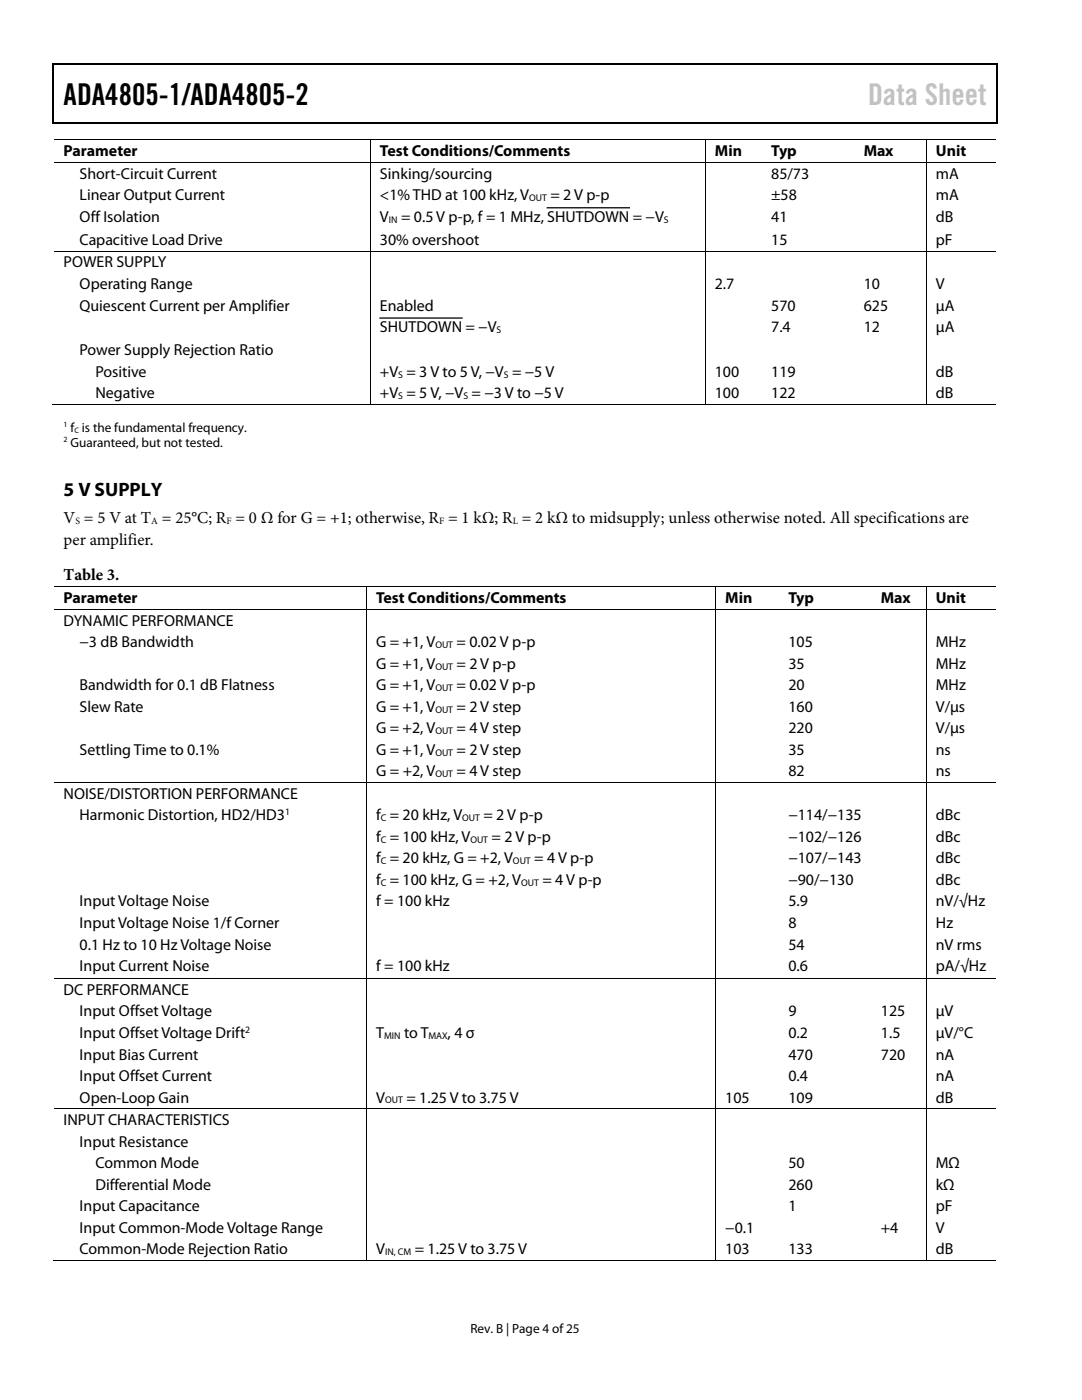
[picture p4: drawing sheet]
<svg xmlns="http://www.w3.org/2000/svg" width="216mm" height="279mm" viewBox="0 0 216 279" stroke-linecap="round" stroke-linejoin="round" font-family="sans-serif">
<defs><g id="words">
<text font-size="6" x="12.7" y="21">ADA4805-1/ADA4805-2</text>
<text font-size="6" fill="#c1c1c1" x="173.2" y="21">Data Sheet</text>
<text font-size="3.9" x="12.7" y="99">5 V SUPPLY</text>
<g font-size="3.3">
<text x="12.7" y="104.5">V = 5 V at T = 25°C; R = 0 Ω for G = +1; otherwise, R = 1 kΩ; R = 2 kΩ to midsupply; unless otherwise noted. All specifications are</text>
<text x="12.7" y="108.7">per amplifier.</text>
<text x="12.7" y="115.8">Table 3.</text>
</g>
<g font-size="3.2">
<text x="12.7" y="31.2">Parameter</text>
<text x="15.9" y="35.7">Short-Circuit Current</text>
<text x="75.8" y="31.2">Test Conditions/Comments</text>
<text x="75.8" y="35.7">Sinking/sourcing</text>
<text x="142.6" y="31.2">Min</text>
<text x="153.9" y="31.2">Typ</text>
<text x="153.9" y="35.7">85/73</text>
<text x="172.3" y="31.2">Max</text>
<text x="186.8" y="31.2">Unit</text>
<text x="186.8" y="35.7">mA</text>
<text x="15.9" y="40">Linear Output Current</text>
<text x="75.8" y="40">&lt;1% THD at 100 kHz, V</text>
<text x="109.8" y="40">= 2 V p-p</text>
<text x="153.9" y="40">±58</text>
<text x="186.8" y="40">mA</text>
<text x="15.9" y="44.3">Off Isolation</text>
<text x="75.8" y="44.3">V</text>
<text x="80" y="44.3">= 0.5 V p-p, f = 1 MHz, SHUTDOWN = −V</text>
<text x="153.9" y="44.3">41</text>
<text x="186.8" y="44.3">dB</text>
<text x="12.7" y="53.4">POWER SUPPLY</text>
<text x="15.9" y="48.9">Capacitive Load Drive</text>
<text x="75.8" y="48.9">30% overshoot</text>
<text x="153.9" y="48.9">15</text>
<text x="186.8" y="48.9">pF</text>
<text x="15.9" y="57.7">Operating Range</text>
<text x="142.6" y="57.7">2.7</text>
<text x="172.3" y="57.7">10</text>
<text x="186.8" y="57.7">V</text>
<text x="15.9" y="62">Quiescent Current per Amplifier</text>
<text x="75.8" y="62">Enabled</text>
<text x="153.9" y="62">570</text>
<text x="172.3" y="62">625</text>
<text x="186.8" y="62">µA</text>
<text x="15.9" y="70.9">Power Supply Rejection Ratio</text>
<text x="75.8" y="66.3">SHUTDOWN = −V</text>
<text x="153.9" y="66.3">7.4</text>
<text x="172.3" y="66.3">12</text>
<text x="186.8" y="66.3">µA</text>
<text x="19" y="75.2">Positive</text>
<text x="75.8" y="75.2">+V = 3 V to 5 V, −V = −5 V</text>
<text x="142.6" y="75.2">100</text>
<text x="153.9" y="75.2">119</text>
<text x="186.8" y="75.2">dB</text>
<text x="19" y="79.5">Negative</text>
<text x="75.8" y="79.5">+V = 5 V, −V = −3 V to −5 V</text>
<text x="142.6" y="79.5">100</text>
<text x="153.9" y="79.5">122</text>
<text x="186.8" y="79.5">dB</text>
<text x="12.7" y="120.4">Parameter</text>
<text x="12.7" y="124.9">DYNAMIC PERFORMANCE</text>
<text x="75.1" y="120.4">Test Conditions/Comments</text>
<text x="144.7" y="120.4">Min</text>
<text x="157.3" y="120.4">Typ</text>
<text x="175.8" y="120.4">Max</text>
<text x="186.7" y="120.4">Unit</text>
<text x="15.9" y="129.2">−3 dB Bandwidth</text>
<text x="75.1" y="129.2">G = +1, V</text>
<text x="91.1" y="129.2">= 0.02 V p-p</text>
<text x="157.3" y="129.2">105</text>
<text x="186.7" y="129.2">MHz</text>
<text x="15.9" y="137.8">Bandwidth for 0.1 dB Flatness</text>
<text x="75.1" y="133.5">G = +1, V</text>
<text x="75.1" y="137.8">G = +1, V</text>
<text x="91.1" y="133.5">= 2 V p-p</text>
<text x="91.1" y="137.8">= 0.02 V p-p</text>
<text x="157.3" y="137.8">20</text>
<text x="157.3" y="133.5">35</text>
<text x="186.7" y="137.8">MHz</text>
<text x="186.7" y="133.5">MHz</text>
<text x="15.9" y="142">Slew Rate</text>
<text x="75.1" y="142">G = +1, V</text>
<text x="91.1" y="142">= 2 V step</text>
<text x="157.3" y="142">160</text>
<text x="186.7" y="142">V/µs</text>
<text x="75.1" y="146.3">G = +2, V</text>
<text x="91.1" y="146.3">= 4 V step</text>
<text x="157.3" y="146.3">220</text>
<text x="186.7" y="146.3">V/µs</text>
<text x="15.9" y="150.6">Settling Time to 0.1%</text>
<text x="75.1" y="150.6">G = +1, V</text>
<text x="75.1" y="154.9">G = +2, V</text>
<text x="91.1" y="150.6">= 2 V step</text>
<text x="91.1" y="154.9">= 4 V step</text>
<text x="157.3" y="150.6">35</text>
<text x="157.3" y="154.9">82</text>
<text x="186.7" y="150.6">ns</text>
<text x="186.7" y="154.9">ns</text>
<text x="12.7" y="159.4">NOISE/DISTORTION PERFORMANCE</text>
<text x="15.9" y="163.7">Harmonic Distortion, HD2/HD3</text>
<text x="75.1" y="163.7">f = 20 kHz, V</text>
<text x="96.5" y="163.7">= 2 V p-p</text>
<text x="157.3" y="163.7">−114/−135</text>
<text x="186.7" y="163.7">dBc</text>
<text x="75.1" y="168">f = 100 kHz, V</text>
<text x="75.1" y="172.3">f = 20 kHz, G = +2, V</text>
<text x="98.1" y="168">= 2 V p-p</text>
<text x="106.6" y="172.3">= 4 V p-p</text>
<text x="157.3" y="172.3">−107/−143</text>
<text x="157.3" y="168">−102/−126</text>
<text x="186.7" y="168">dBc</text>
<text x="186.7" y="172.3">dBc</text>
<text x="75.1" y="176.6">f = 100 kHz, G = +2, V</text>
<text x="108.2" y="176.6">= 4 V p-p</text>
<text x="157.3" y="176.6">−90/−130</text>
<text x="186.7" y="176.6">dBc</text>
<text x="15.9" y="180.9">Input Voltage Noise</text>
<text x="15.9" y="185.2">Input Voltage Noise 1/f Corner</text>
<text x="75.1" y="180.9">f = 100 kHz</text>
<text x="157.3" y="180.9">5.9</text>
<text x="157.3" y="185.2">8</text>
<text x="186.7" y="185.2">Hz</text>
<text x="186.7" y="180.9">nV/√Hz</text>
<text x="15.9" y="189.5">0.1 Hz to 10 Hz Voltage Noise</text>
<text x="157.3" y="189.5">54</text>
<text x="186.7" y="189.5">nV rms</text>
<text x="15.9" y="193.8">Input Current Noise</text>
<text x="75.1" y="193.8">f = 100 kHz</text>
<text x="157.3" y="193.8">0.6</text>
<text x="186.7" y="193.8">pA/√Hz</text>
<text x="12.7" y="198.6">DC PERFORMANCE</text>
<text x="15.9" y="202.9">Input Offset Voltage</text>
<text x="157.3" y="202.9">9</text>
<text x="175.8" y="202.9">125</text>
<text x="186.7" y="202.9">µV</text>
<text x="15.9" y="207.2">Input Offset Voltage Drift</text>
<text x="75.1" y="207.2">T</text>
<text x="80.6" y="207.2">to T</text>
<text x="89.3" y="207.2">, 4 σ</text>
<text x="157.3" y="207.2">0.2</text>
<text x="175.8" y="207.2">1.5</text>
<text x="186.7" y="207.2">µV/°C</text>
<text x="15.9" y="211.5">Input Bias Current</text>
<text x="15.9" y="215.8">Input Offset Current</text>
<text x="157.3" y="211.5">470</text>
<text x="157.3" y="215.8">0.4</text>
<text x="175.8" y="211.5">720</text>
<text x="186.7" y="211.5">nA</text>
<text x="186.7" y="215.8">nA</text>
<text x="15.9" y="220">Open-Loop Gain</text>
<text x="75.1" y="220">V</text>
<text x="81.1" y="220">= 1.25 V to 3.75 V</text>
<text x="144.7" y="220">105</text>
<text x="157.3" y="220">109</text>
<text x="186.7" y="220">dB</text>
<text x="12.7" y="224.5">INPUT CHARACTERISTICS</text>
<text x="15.9" y="228.8">Input Resistance</text>
<text x="19" y="233.1">Common Mode</text>
<text x="157.3" y="233.1">50</text>
<text x="186.7" y="233.1">MΩ</text>
<text x="19" y="237.4">Differential Mode</text>
<text x="157.3" y="237.4">260</text>
<text x="186.7" y="237.4">kΩ</text>
<text x="15.9" y="241.7">Input Capacitance</text>
<text x="157.3" y="241.7">1</text>
<text x="186.7" y="241.7">pF</text>
<text x="15.9" y="246">Input Common-Mode Voltage Range</text>
<text x="15.9" y="250.3">Common-Mode Rejection Ratio</text>
<text x="75.1" y="250.3">V</text>
<text x="82.8" y="250.3">= 1.25 V to 3.75 V</text>
<text x="144.7" y="250.3">103</text>
<text x="144.7" y="246">−0.1</text>
<text x="157.3" y="250.3">133</text>
<text x="175.8" y="246">+4</text>
<text x="186.7" y="250.3">dB</text>
<text x="186.7" y="246">V</text>
</g>
<g font-size="2.6">
<text x="14.1" y="86.2">f is the fundamental frequency.</text>
<text x="14.1" y="89.2">Guaranteed, but not tested.</text>
<text x="93.9" y="266">Rev. B | Page 4 of 25</text>
</g>
<g font-size="1.9">
<text x="105.6" y="40.1">OUT</text>
<text x="77.6" y="44.4">IN</text>
<text x="132.5" y="44.4">S</text>
<text x="99.1" y="66.5">S</text>
<text x="79.5" y="75.4">S</text>
<text x="100.5" y="75.4">S</text>
<text x="79.5" y="79.7">S</text>
<text x="92.5" y="79.7">S</text>
<text x="15" y="104.6">S</text>
<text x="30.2" y="104.6">A</text>
<text x="45.2" y="104.6">F</text>
<text x="87.6" y="104.6">F</text>
<text x="102.3" y="104.6">L</text>
<text x="86.9" y="129.3">OUT</text>
<text x="86.9" y="133.6">OUT</text>
<text x="86.9" y="137.9">OUT</text>
<text x="86.9" y="142.2">OUT</text>
<text x="86.9" y="146.5">OUT</text>
<text x="86.9" y="150.8">OUT</text>
<text x="86.9" y="155.1">OUT</text>
<text x="56.9" y="162.7">1</text>
<text x="76" y="163.9">C</text>
<text x="92.2" y="163.9">OUT</text>
<text x="76" y="168.2">C</text>
<text x="76" y="172.5">C</text>
<text x="93.9" y="168.2">OUT</text>
<text x="102.4" y="172.5">OUT</text>
<text x="76" y="176.8">C</text>
<text x="104" y="176.8">OUT</text>
<text x="48.9" y="206.1">2</text>
<text x="76.6" y="207.3">MIN</text>
<text x="85.5" y="207.3">MAX</text>
<text x="76.8" y="220.2">OUT</text>
<text x="76.8" y="250.5">IN, CM</text>
</g>
<g font-size="1.6">
<text x="12.7" y="85.3">1</text>
<text x="12.7" y="88.3">2</text>
<text x="14.8" y="86.4">C</text>
</g>
</g></defs>
<g fill="#000">
<path d="M10.5 12.7h.3v1h-.3zM10.5 12.7h.3v.3h-.3zM133.3 12.7h.3v.3h-.3zM198.8 12.7h.2v1h-.2zM198.8 12.7h.2v.3h-.2zM10.5 24.4h.3v.3h-.3zM73.9 27.9h.1v.1h-.1zM73.9 32.4h.1v.2h-.1zM133.1 24.4h.2v.3h-.2zM140.6 27.9h.2v.1h-.2zM140.6 32.4h.2v.2h-.2zM152 27.9h.1v.1h-.1z"/>
<path d="M152 32.4h.1v.2h-.1zM170.5 27.9h.1v.1h-.1zM170.5 32.4h.1v.2h-.1zM184.8 27.9h.1v.1h-.1zM184.8 32.4h.1v.2h-.1zM198.8 24.4h.2v.3h-.2zM73.9 50.1h.1v.1h-.1zM140.6 50.1h.2v.1h-.2zM152 50.1h.1v.1h-.1zM170.5 50.1h.1v.1h-.1zM184.8 50.1h.1v.1h-.1zM73.9 80.7h.1v.2h-.1z"/>
<path d="M140.6 80.7h.2v.2h-.2zM151.7 80.7h.2v.2h-.2zM170.2 80.7h.2v.2h-.2zM184.8 80.7h.1v.2h-.1zM73.1 117.1h.1v.1h-.1zM142.7 117.1h.2v.1h-.2zM155.4 117.1h.2v.1h-.2zM173.9 117.1h.1v.1h-.1zM184.8 117.1h.1v.1h-.1zM73.1 121.6h.1v.2h-.1zM142.7 121.6h.2v.2h-.2zM155.4 121.6h.2v.2h-.2z"/>
<path d="M173.9 121.6h.1v.2h-.1zM184.8 121.6h.1v.2h-.1zM73.1 156.1h.1v.2h-.1zM142.7 156.1h.2v.2h-.2zM155.4 156.1h.2v.2h-.2zM173.9 156.1h.1v.2h-.1zM184.8 156.1h.1v.2h-.1zM73.1 195.3h.1v.2h-.1zM142.7 195.3h.2v.2h-.2zM155.4 195.3h.2v.2h-.2zM173.9 195.3h.1v.2h-.1zM184.8 195.3h.1v.2h-.1z"/>
<path d="M73.1 221.2h.1v.2h-.1zM142.7 221.2h.2v.2h-.2zM155.4 221.2h.2v.2h-.2zM173.9 221.2h.1v.2h-.1zM184.8 221.2h.1v.2h-.1zM73.1 251.5h.1v.2h-.1zM142.7 251.5h.2v.2h-.2zM155.2 251.5h.1v.2h-.1zM173.6 251.5h.2v.2h-.2zM184.8 251.5h.1v.2h-.1z"/>
</g>
<path d="M10.7 13.7v10.7M10.8 12.8h122.5M133.6 12.8h65.2M198.9 13.7v10.7M10.8 24.5h188M109.2 41.5h16.4M75.8 63.5h16.4" fill="none" stroke="#000" stroke-width=".25"/>
<g fill="none" stroke="#000" stroke-width=".2">
<path d="M10.8 27.9h63.1M10.8 32.5h63.1M73.9 28v4.4M73.9 32.6v17.5M74 27.9h66.6M74 32.5h66.6M140.7 28v4.4M140.7 32.6v17.5M140.8 27.9h11.2M140.8 32.5h11.2M152.1 27.9h18.4M152.1 32.5h18.4"/>
<path d="M170.6 27.9h14.2M170.6 32.5h14.2M184.8 28v4.4M184.8 32.6v17.5M184.9 27.9h13.9M184.9 32.5h13.9M10.8 50.2h63.1M73.9 50.2v30.5M74 50.2h66.6M140.7 50.2v30.5M140.8 50.2h11.2M152.1 50.2h18.4"/>
<path d="M170.6 50.2h14.2M184.8 50.2v30.5M184.9 50.2h13.9M10.5 80.8h63.4M74 80.8h66.6M140.8 80.8h44M184.9 80.8h13.9M10.8 117.1h62.3M73.2 117.2v4.4M73.2 117.1h69.5M142.8 117.2v4.4M142.9 117.1h12.5"/>
<path d="M155.6 117.1h18.3M174 117.1h10.8M184.8 117.2v4.4M184.9 117.1h13.9M10.8 121.7h62.3M73.2 121.8v34.3M73.2 121.7h69.5M142.8 121.8v34.3M142.9 121.7h12.5M155.6 121.7h18.3M174 121.7h10.8M184.8 121.8v34.3"/>
<path d="M184.9 121.7h13.9M10.8 156.2h62.3M73.2 156.3v39M73.2 156.2h69.5M142.8 156.3v39M142.9 156.2h12.5M155.6 156.2h18.3M174 156.2h10.8M184.8 156.3v39M184.9 156.2h13.9M10.8 195.4h62.3M73.2 195.5v25.7"/>
<path d="M73.2 195.4h69.5M142.8 195.5v25.7M142.9 195.4h12.5M155.6 195.4h18.3M174 195.4h10.8M184.8 195.5v25.7M184.9 195.4h13.9M10.8 221.3h62.3M73.2 221.4v30.1M73.2 221.3h69.5M142.8 221.4v30.1M142.9 221.3h12.5"/>
<path d="M155.6 221.3h18.3M174 221.3h10.8M184.8 221.4v30.1M184.9 221.3h13.9M10.5 251.6h62.6M73.2 251.6h69.5M142.9 251.6h41.9M184.9 251.6h13.9"/>
</g>
<use href="#words"/>
</svg>
